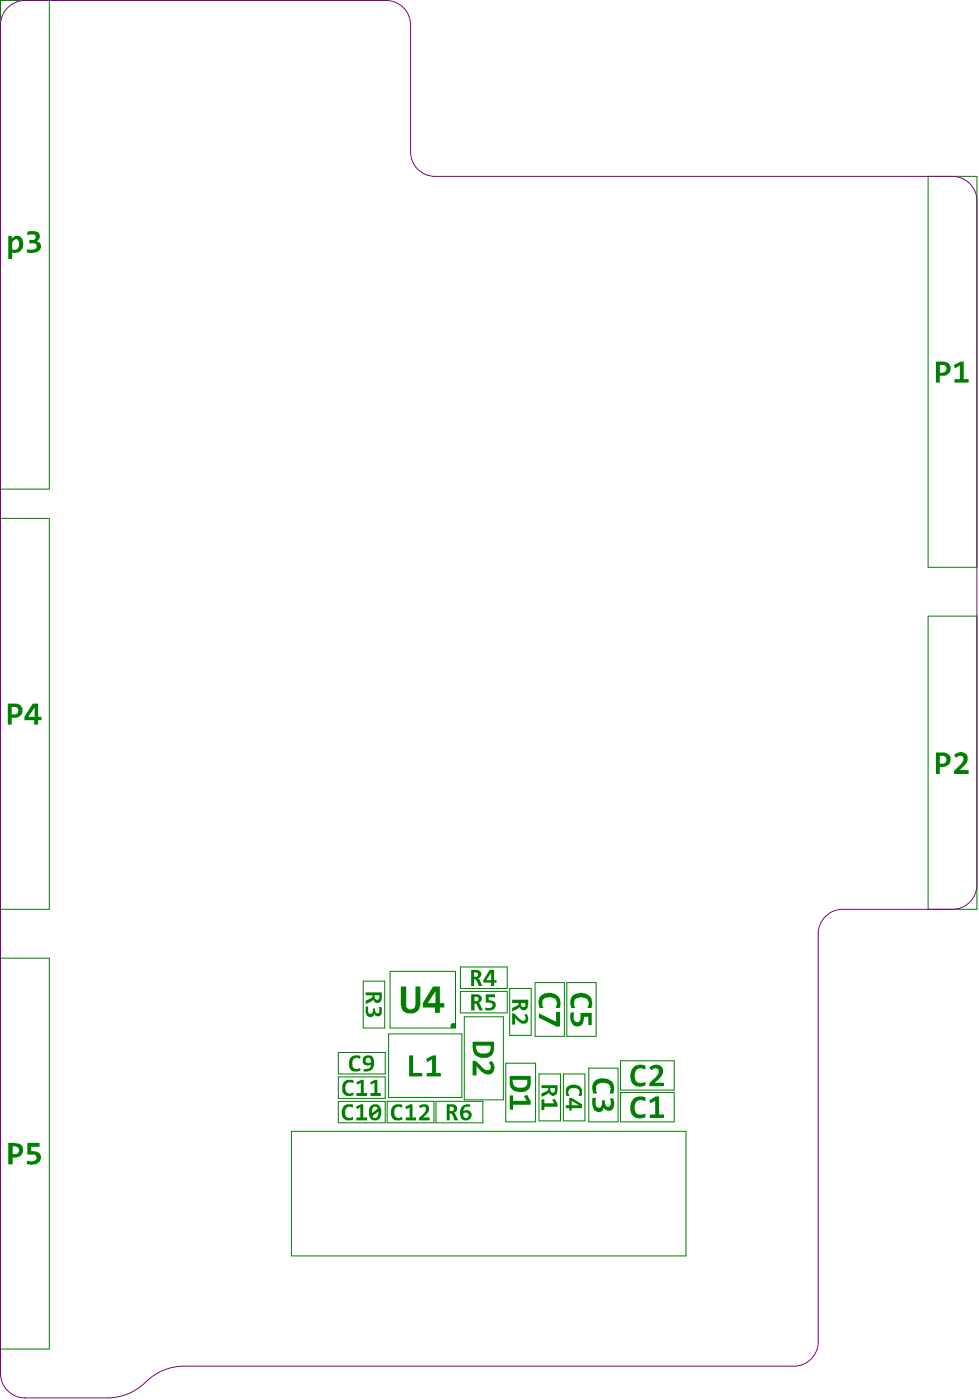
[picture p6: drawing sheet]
<svg xmlns="http://www.w3.org/2000/svg" width="169mm" height="242mm" viewBox="0 0 169 242" stroke-linecap="round" stroke-linejoin="round" font-family="sans-serif">
<path d="M78.1 177.2l.7-.1v.9h-.9v-.5z" fill="#008000"/>
<g fill="none" stroke="#008000" stroke-width=".17">
<path d="M.1 .1h8.4v84.6h-8.4zM160.5 30.5h8.5v67.7h-8.5zM.1 89.7h8.4v67.7h-8.4zM160.5 106.7h8.5v50.7h-8.5zM.1 165.9h8.4v67.6h-8.4zM62.8 169.8h3.7v8.2h-3.7zM67.2 179h12.7v11h-12.7zM67.5 168.2h11.3v9.8h-11.3zM79.6 171.6h8.1v3.7h-8.1zM79.6 167.4h8.1v3.7h-8.1zM80.3 176h6.8v14.4h-6.8zM88.2 171.1h3.7v8.1h-3.7z"/>
<path d="M92.6 170.1h5v9.3h-5zM98 170.1h5.1v9.3h-5.1zM50.4 195.8h68.3v21.6h-68.3zM58.5 182.2h8.1v3.7h-8.1zM58.5 186.4h8.1v3.7h-8.1zM58.5 190.7h8.1v3.7h-8.1zM67 190.7h8.1v3.7h-8.1zM75.4 190.7h8.1v3.7h-8.1zM87.5 184.1h5.1v10.1h-5.1zM93.2 185.9h3.7v8.1h-3.7zM97.4 185.9h3.8v8.1h-3.8zM101.8 184.9h5.1v9.3h-5.1z"/>
<path d="M107.3 189.1h9.3v5.1h-9.3zM107.3 183.6h9.3v5.1h-9.3z"/>
</g>
<g fill="#008000">
<path d="M4.7 197.8h2.1v.7h-1.4v.8h.3a1.18 1.18 0 0 1 1.4 1.3 1.53 1.53 0 0 1-1.5 1.1l-1-.1 .1-.6a1.52 1.52 0 0 0 1.5-.3l.1-.4a.67 .67 0 0 0-.8-.4h-.8z"/>
<path d="M4.7 40.1l.5-.1a1.28 1.28 0 0 1 1.7 .9l-.1 .5-.5 .4a.94 .94 0 0 1 .8 1 .94 .94 0 0 1-.9 .8l-.5 .2-1.1-.1v-.6l.3 .1a1.29 1.29 0 0 0 1.4-.4v-.1a.34 .34 0 0 0 0-.3 .34 .34 0 0 0-.3-.2l-.9-.1v-.6h.4a.51 .51 0 0 0 .7-.5 .51 .51 0 0 0-.8-.4l-.7 .1z"/>
<path d="M165.1 130.6a1.52 1.52 0 0 1 2.1 0v.1a1.68 1.68 0 0 1-.7 2.1l-.5 .5h1.5v.7h-2.5v-.5l1.1-1.1a1.19 1.19 0 0 0 .5-1.2v-.1a.83 .83 0 0 0-1.3 .1l-.3-.5z"/>
<path d="M165 63.2l1.2-.6h.5v3h.8v.6h-2.4v-.6h.9v-2.3l-.8 .5z"/>
<path d="M93.6 190.3h.6v.7h1.6l-.3-.6 .4-.2 .5 .9v.5h-2.2v.6h-.6z"/>
<path d="M98.2 188a1.6 1.6 0 0 1 2.5 .7l-.1 1h-.5a.87 .87 0 0 0 0-1 .87 .87 0 0 0-1-.3 .76 .76 0 0 0-.6 1.2v.1h-.5v-.2a1.35 1.35 0 0 1 .2-1.5z"/>
<path d="M103.1 186.9a2.28 2.28 0 0 1 3 .8v.1a2.12 2.12 0 0 1 0 1.5l-.7-.1a1.03 1.03 0 0 0-.6-1.7h-.1a1.12 1.12 0 0 0-1.2 .1 1.12 1.12 0 0 0-.4 1.2l.2 .5h-.7a2.02 2.02 0 0 1 .3-2.2z"/>
<path d="M102.5 190.1h.6l-.1 .2a1.29 1.29 0 0 0 .4 1.5 .62 .62 0 0 0 .7-.8v-.5h.5l.1 .6a.5 .5 0 0 0 .6 .5 .5 .5 0 0 0 .3-.8l-.1-.7h.6v.5a1.44 1.44 0 0 1-.3 1.6 1.06 1.06 0 0 1-1.3-.4 .99 .99 0 0 1-1.2 .7 .99 .99 0 0 1-.8-1.1z"/>
<path d="M63.2 174.2h.5v.7a.44 .44 0 0 0 .3 .6 .44 .44 0 0 0 .5-.4v-.5h.4v.3a.41 .41 0 0 0 .2 .5 .41 .41 0 0 0 .5-.2l-.1-.9h.5v.4a1.05 1.05 0 0 1-.4 1.2h-.7l-.2-.4a.61 .61 0 0 1-.4 .5 .61 .61 0 0 1-.6-.1 1.57 1.57 0 0 1-.5-1.6z"/>
<path d="M84 172.1h1.6v.5h-1.1v.5l.5 .1a.76 .76 0 0 1 .7 .4 .76 .76 0 0 1-.1 .8 1.31 1.31 0 0 1-1.7 .4l.1-.4a.73 .73 0 0 0 .8 .1 .73 .73 0 0 0 .4-.7l-.5-.2h-.7z"/>
<path d="M93.8 172.1a2.37 2.37 0 0 1 2.9 .5 2.17 2.17 0 0 1 .1 1.9l-.7-.1a1.21 1.21 0 0 0-.3-1.6 1.54 1.54 0 0 0-1.9 .3l-.1 1.1 .2 .3h-.7a2.01 2.01 0 0 1 .4-2.3z"/>
<path d="M93.2 175.4l3 1.5v-1.7h.7v2.5h-.6l-3.1-1.5z"/>
<path d="M88.6 175.4h.3l.7 .7a.99 .99 0 0 0 1.2 .5l.1-.1a.4 .4 0 0 0-.1-.6l-.1-.1 .3-.4a1.21 1.21 0 0 1-.1 1.8 1.57 1.57 0 0 1-1.5-.6l-.3-.4v1.2h-.5z"/>
<path d="M99.2 172.2a2.32 2.32 0 0 1 2.9 .4 2.03 2.03 0 0 1 .2 1.9h-.7a1.19 1.19 0 0 0-.4-1.8h-.2a1.43 1.43 0 0 0-1.6 .4l-.1 1.1 .2 .3h-.7a2.01 2.01 0 0 1 .4-2.3z"/>
<path d="M98.7 175.3h.6a1.45 1.45 0 0 0 .3 1.6 .58 .58 0 0 0 .7-.2 .58 .58 0 0 0 .1-.6v-.8h1.9v2.2h-.5v-1.5h-.8v.4a1.34 1.34 0 0 1-.7 1.2h-.1a1.27 1.27 0 0 1-1.6-1.2z"/>
<path d="M81.7 183.6h.5l1 .9a1.46 1.46 0 0 0 1.4 .7 .83 .83 0 0 0-.1-1.2l.5-.4a1.45 1.45 0 0 1 0 2.3 1.58 1.58 0 0 1-1.9-.7l-.7-.6v1.6h-.7z"/>
<path d="M109.6 190.1h.1a2.02 2.02 0 0 1 1.9-.1v.7a1.09 1.09 0 0 0-1.8 .6 1.28 1.28 0 0 0 .7 1.6h.8l.3-.1v.6a2.01 2.01 0 0 1-2.2-.3 2.42 2.42 0 0 1 .2-3z"/>
<path d="M112.3 190.5l1.1-.7h.6v3.1h.8v.6h-2.4v-.6h.9v-2.3l-.8 .4z"/>
<path d="M109.8 184.6a2.15 2.15 0 0 1 1.8-.1v.7a1.12 1.12 0 0 0-1.7 .4 1.76 1.76 0 0 0 .2 1.7h.1a1.03 1.03 0 0 0 1.4 0v.6a2 2 0 0 1-2.2-.4 2.34 2.34 0 0 1 .4-2.9z"/>
<path d="M112.5 184.7h.1a1.36 1.36 0 0 1 2.1 .3 2.13 2.13 0 0 1-.9 1.9l-.6 .5h1.6v.6h-2.5v-.5l.9-.8a1.31 1.31 0 0 0 .6-1.6 1.15 1.15 0 0 0-1.2 .1l-.3-.4z"/>
<path d="M70.8 182.7h.6v3.1h1.6v.5h-2.2z"/>
<path d="M73.7 183.3l1.2-.6h.5v3.1h.9v.5h-2.5v-.5h.9v-2.4l-.8 .5z"/>
<path d="M61 182.8l1.2-.1 .1 .1v.5a.92 .92 0 0 0-1.2 .2 1.27 1.27 0 0 0 0 1.2 .94 .94 0 0 0 1.2 .2l-.1 .5a1.27 1.27 0 0 1-1.3-.1 1.27 1.27 0 0 1-.5-1.2l.1-.7z"/>
<path d="M69.3 170.8h1v2.9a.82 .82 0 0 0 .7 1.1 .82 .82 0 0 0 .9-1v-3h.8v2.9a1.72 1.72 0 0 1-2.4 1.6 1.39 1.39 0 0 1-1-1.4z"/>
<path d="M68.2 191.2h1.2h.2v.6a.92 .92 0 0 0-1.3 .1 1.27 1.27 0 0 0 0 1.3 .94 .94 0 0 0 1.3 .2l-.1 .5a1.27 1.27 0 0 1-1.4-.1 1.27 1.27 0 0 1-.5-1.3l.1-.7z"/>
<path d="M70.1 191.6l.8-.4h.5v2.2h.5v.6h-1.7v-.6h.6v-1.6l-.5 .2z"/>
<path d="M72.6 191.3a1.28 1.28 0 0 1 1.5 .2 1.49 1.49 0 0 1-.5 1.6l-.4 .3h1.1v.6h-1.8v-.5l.6-.6a1.19 1.19 0 0 0 .5-1.1 .62 .62 0 0 0-.9 0l-.2-.3z"/>
<path d="M59.5 187.2a1.85 1.85 0 0 1 1.6-.2v.5a.9 .9 0 0 0-.9 0 .9 .9 0 0 0-.5 .8v.1a.87 .87 0 0 0 1.3 .8l.1-.1v.5a1.27 1.27 0 0 1-1.4 0 1.27 1.27 0 0 1-.5-1.3v-.4z"/>
<path d="M61.6 187.4l.9-.5h.4v2.3h.6v.5h-1.9v-.5h.8v-1.8l-.6 .4z"/>
<path d="M64 187.4l.9-.5h.4v2.3h.6v.5h-1.8v-.5h.7v-1.8l-.6 .4z"/>
<path d="M59.6 191.3l.4-.1h1l.1 .6a.89 .89 0 0 0-1.1 0 .89 .89 0 0 0-.3 1 .86 .86 0 0 0 1.4 .6v.5h-.2a1.3 1.3 0 0 1-1.4-.3 1.3 1.3 0 0 1-.4-1.3l.3-.7z"/>
<path d="M61.6 191.6l.8-.4h.4v2.2h.7v.6h-1.9v-.6h.7v-1.7l-.6 .3z"/>
<path d="M88.2 189.6h.6v1h2.3l-.5-.9 .6-.1 .6 1.1v.5h-3v.9h-.6z"/>
<path d="M2.2 198.4v1.4h.4a.68 .68 0 0 0 .7-.7 .68 .68 0 0 0-.7-.7zM1.4 197.8h1.2a1.38 1.38 0 0 1 1.4 1 1.34 1.34 0 0 1-1.5 1.6h-.3v1.2h-.8z"/>
<path d="M2 122.4v1.3h.4a.64 .64 0 0 0 .8-.7 .64 .64 0 0 0-.8-.6zM1.4 121.8h1a1.24 1.24 0 0 1 1.5 1.2 1.24 1.24 0 0 1-1.4 1.3h-.5v1.1h-.6z"/>
<path d="M6 122.5l-1.1 1.6h1.1zM5.7 121.8h.9v2.3h.6v.6h-.6v.7h-.7v-.7h-1.7v-.6z"/>
<path d="M1.4 40.9h.6v.4a1.08 1.08 0 0 1 1.3-.4 1.08 1.08 0 0 1 .7 1.1 1.45 1.45 0 0 1-1.9 1.7v1.1h-.7zM2.4 41.5l-.3 .5v1.1a.79 .79 0 0 0 .9 0 .79 .79 0 0 0 .3-.8v-.4l-.3-.4a.34 .34 0 0 0-.6 0z"/>
<path d="M162.6 130.9v1.3h.5a.68 .68 0 0 0 .6-.7 .68 .68 0 0 0-.7-.6zM161.9 130.3h1.2a1.27 1.27 0 0 1 1.3 1.2 1.27 1.27 0 0 1-1.3 1.3h-.5v1.2h-.7z"/>
<path d="M162.6 63.2v1.3h.5a.68 .68 0 0 0 .6-.7 .68 .68 0 0 0-.7-.6zM161.9 62.6h1.1a1.25 1.25 0 0 1 1.4 1.3 1.25 1.25 0 0 1-1.5 1.1h-.3v1.2h-.7z"/>
<path d="M95.2 188.4l.1 .4a.38 .38 0 0 0 .4 .3 .38 .38 0 0 0 .3-.4v-.3zM93.6 187.9h2.8v.9a.8 .8 0 0 1-1.1 .8l-.2-.1-.1-.5-.3 .4-1.1 .5v-.6l1.1-.5 .1-.2v-.2h-1.2z"/>
<path d="M98.9 190.6v.7h1.3zM98.5 190.1h.4l1.8 1.1v.6h-1.8v.5h-.4v-.5h-.6v-.5h.6z"/>
<path d="M64.8 172.3l.1 .3a.39 .39 0 0 0 .4 .5 .39 .39 0 0 0 .3-.5v-.3zM63.2 171.8h2.8v1a.75 .75 0 0 1-.5 .8 .75 .75 0 0 1-.8-.3l-.2-.2-.2 .2-1.1 .5v-.6l1.1-.5 .1-.1v-.3h-1.2z"/>
<path d="M82.1 172.6v.7a.52 .52 0 0 0 .7-.3v-.1a.52 .52 0 0 0-.7-.3zM81.5 172.1h.9a.87 .87 0 0 1 .9 1l-.2 .4-.3 .1 .2 .1 .5 1.2h-.6l-.6-1.2h-.2v1.2h-.6z"/>
<path d="M82 168.3v.8h.2a.39 .39 0 0 0 .5-.4 .39 .39 0 0 0-.5-.4zM81.5 167.9h.9a.75 .75 0 0 1 .8 .6 .75 .75 0 0 1-.4 .8l-.1 .1 .2 .1 .5 1.2h-.6l-.4-1-.2-.2h-.2v1.2h-.5z"/>
<path d="M85 168.4l-.9 1.3h.9zM84.7 167.9h.8v1.8h.4v.4h-.4v.6h-.5v-.6h-1.4v-.4z"/>
<path d="M90.1 173.7v.1a.43 .43 0 0 0 .5 .5 .43 .43 0 0 0 .3-.6zM88.6 173.1h2.8v.9a1.04 1.04 0 0 1-.9 .9l-.4-.1-.3-.5-.1 .3-1.1 .5v-.6l1.1-.6v-.2h-1.1z"/>
<path d="M82.3 181v.5a1.23 1.23 0 0 0 1.6 .9 .87 .87 0 0 0 1-1v-.4zM81.7 180.3h3.8v1.2a1.57 1.57 0 0 1-2.1 1.6 1.45 1.45 0 0 1-1.6-1.5z"/>
<path d="M63.3 183.2a.49 .49 0 0 0 0 .6 .49 .49 0 0 0 .6 .2 .27 .27 0 0 0 .3-.2 .27 .27 0 0 0-.1-.3v-.1a.48 .48 0 0 0-.8-.2zM63 182.9l.2-.1a.98 .98 0 0 1 1.1 .1 .98 .98 0 0 1 .4 .9 1.36 1.36 0 0 1-1.5 1.7h-.3v-.4h.4a.88 .88 0 0 0 .9-.8 1.19 1.19 0 0 1-1.5-.3 1.1 1.1 0 0 1 .3-1.1z"/>
<path d="M75.3 171.6l-1.3 2.1h1.3zM74.9 170.8h1.2v2.9h.7v.7h-.7v.9h-.9v-.9h-2.1v-.7z"/>
<path d="M77.8 191.6v.7h.3a.39 .39 0 0 0 .4-.4 .39 .39 0 0 0-.5-.3zM77.3 191.2h.9a.78 .78 0 0 1 .8 .4 .78 .78 0 0 1-.1 .8l-.5 .2 .4 .3 .5 1.1h-.7l-.4-1.1-.2-.1h-.2v1.2h-.5z"/>
<path d="M80.1 193.1a.46 .46 0 0 0 .9 0 .46 .46 0 0 0-.9 0zM80.1 191.3l.5-.1h.7v.4h-.7l-.3 .2-.2 .5a.91 .91 0 0 1 1.5 .5 .91 .91 0 0 1-1 1.2h-.1a1.01 1.01 0 0 1-1-1.1 2.06 2.06 0 0 1 .6-1.6z"/>
<path d="M64.6 191.6l-.3 .4v.7l1.1-.8-.1-.1a.51 .51 0 0 0-.7-.2zM64.4 193.2a.48 .48 0 0 0 .6 .3 .48 .48 0 0 0 .4-.6v-.5zM64.3 191.2a1.1 1.1 0 0 1 1.7 1 1.65 1.65 0 0 1-.6 1.6 1.06 1.06 0 0 1-1.2 0 1.06 1.06 0 0 1-.4-1.2 1.21 1.21 0 0 1 .5-1.4z"/>
<path d="M88.7 186.9v.5a1.21 1.21 0 0 0 1.6 .9 .85 .85 0 0 0 .9-.9v-.5zM88.2 186.3h3.6v1.1a1.64 1.64 0 0 1-2.3 1.6 1.49 1.49 0 0 1-1.3-1.8z"/>
</g>
<path d="M1.6 1.1a4.2 4.2 0 0 1 2.7-1h62.5a4.2 4.2 0 0 1 4.2 4.2v22a4.2 4.2 0 0 0 4.2 4.2h89.6a4.2 4.2 0 0 1 4.2 4.3v118.4a4.2 4.2 0 0 1-4.2 4.2h-19a4.2 4.2 0 0 0-4.3 4.2v70.7a4.2 4.2 0 0 1-4.2 4.2h-105.5a9.8 9.8 0 0 0-7.2 3.3 9.4 9.4 0 0 1-6 2.2h-14.3a4.2 4.2 0 0 1-4.2-4.2v-233.5a4.2 4.2 0 0 1 1.5-3.2zM4.3 153.2h.1M4.3 242h.1" fill="none" stroke="#800080" stroke-width=".17"/>
</svg>
